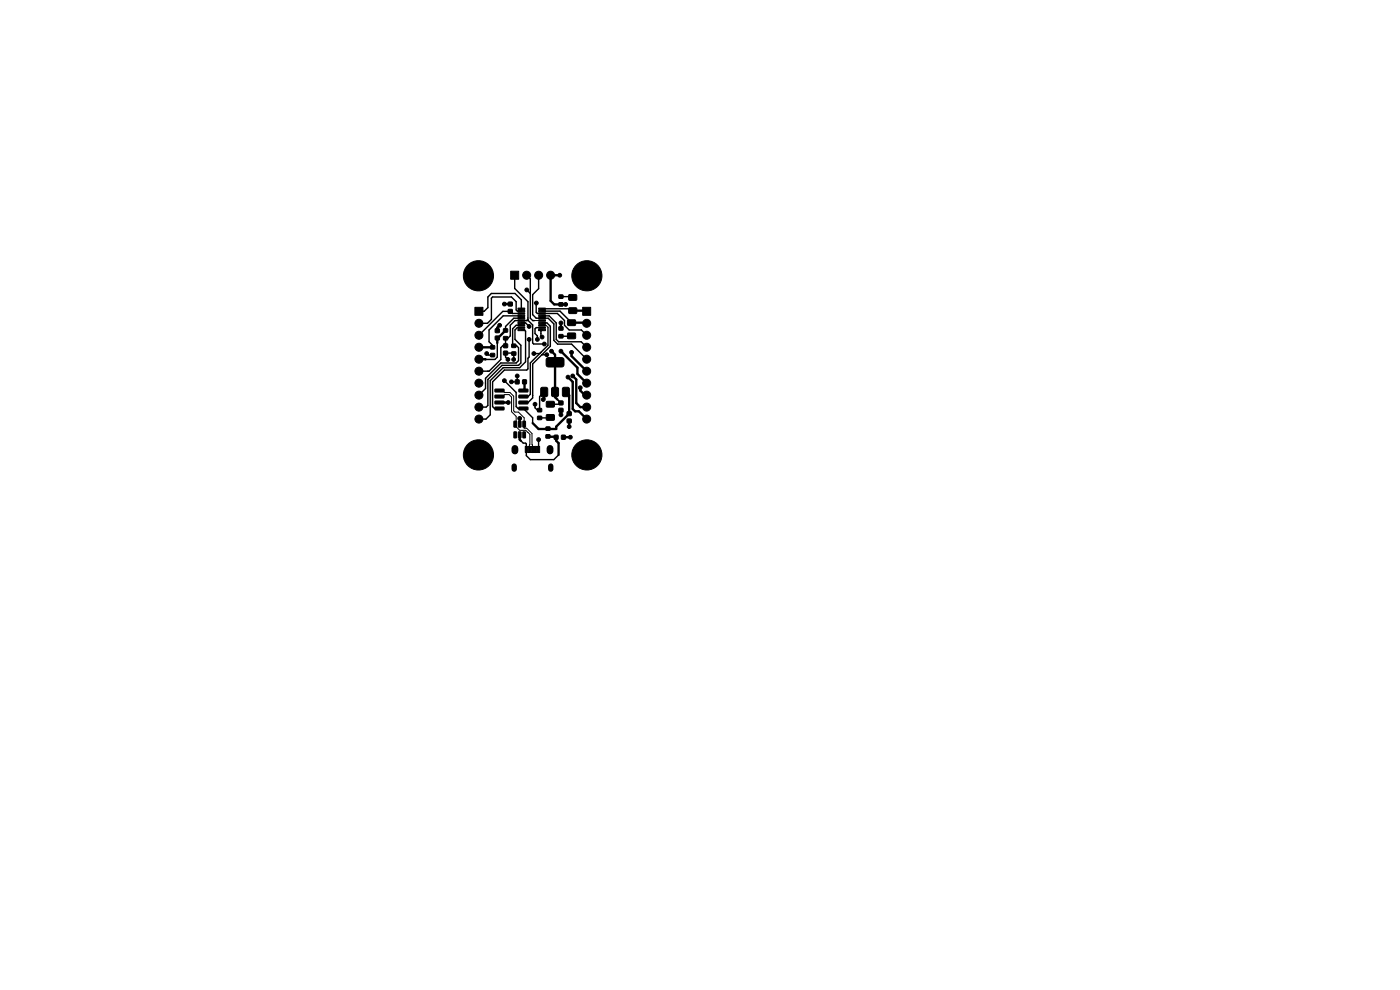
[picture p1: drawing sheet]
<svg xmlns="http://www.w3.org/2000/svg" width="297mm" height="210mm" viewBox="0 0 297 210" stroke-linecap="round" stroke-linejoin="round" font-family="sans-serif">
<g fill="#000" stroke="#000" stroke-width=".21">
<path d="M108.3 57.5h1.7v1.7h-1.7zM100.8 65.2h1.6v1.7h-1.6zM104.1 75h.8v.7h-.8zM104.1 73.3h.8v.7h-.8zM105.1 71.3h.8v.8h-.8zM105.1 69.8h.8v.7h-.8zM106.8 71.4h.9v.7h-.9zM106.8 69.8h.9v.6h-.9zM106.8 73h.9v.7h-.9zM106.8 74.5h.9v.8h-.9zM107.8 65.7h.9v.7h-.9zM107.8 64.1h.9v.8h-.9z"/>
<path d="M108.6 73h.8v.7h-.8zM108.6 74.7h.8v.6h-.8zM109.9 65.4h1.3l.1 .2-1.3 .1zM109.9 65.9h1.3l.1 .2-1.3 .1zM109.9 66.4h1.3l.1 .2-1.3 .1zM109.9 66.9h1.3l.1 .2-1.3 .1zM109.9 67.4h1.3l.1 .2-1.3 .1zM109.9 67.9h1.3l.1 .2-1.3 .1zM109.9 68.4h1.3l.1 .2-1.3 .1zM109.9 68.9h1.3l.1 .2-1.3 .1zM109.9 69.4h1.3l.1 .2-1.3 .1zM109.9 69.9h1.3l.1 .2-1.3 .1z"/>
<path d="M114.3 69.9h1.3l.1 .2-1.4 .1zM114.3 69.4h1.3l.1 .2-1.4 .1zM114.3 68.9h1.3l.1 .2-1.4 .1zM114.3 68.4h1.3l.1 .2-1.4 .1zM114.3 67.9h1.3l.1 .2-1.4 .1zM114.3 67.4h1.3l.1 .2-1.4 .1zM114.3 66.9h1.3l.1 .2-1.4 .1zM114.3 66.4h1.3l.1 .2-1.4 .1zM114.3 65.9h1.3l.1 .2-1.4 .1zM114.3 65.4h1.3l.1 .2-1.4 .1zM116 76l.3-.1h3.1l.2 .3v1.4l-.5 .3-3-.1-.3-.4 .1-1.2zM118.6 71h.8v.7h-.8z"/>
<path d="M118.6 69.3h.8v.7h-.8zM118.6 62.6h.8v.7h-.8zM118.6 64.2h.8v.7h-.8zM120.4 70.7l1.6-.1 .1 .3v.8l-.2 .2h-1.4l-.1-.3zM120.4 67.9l1.6-.1 .1 .3v.8l-.2 .2h-1.4l-.1-.3zM120.7 62.5h1.5l.2 .2v.9l-.3 .1h-1.3l-.2-.2zM120.7 65.3h1.5l.2 .2v.9l-.3 .1h-1.3l-.2-.2zM123.6 65.2h1.7v1.7h-1.7zM105 82.6l1.8-.1 .1 .6-1.8 .1zM105 83.8h1.8l.1 .5-1.8 .1zM105 85.1h1.8l.1 .5-1.8 .1zM105 86.4l1.8-.1 .1 .6-1.8 .1z"/>
<path d="M109 89.4h.6l-.1 1.2-.5-.1zM109 91.6l.6 .1-.1 1.2-.5-.1zM110.1 86.4l1.8-.1 .1 .6-1.8 .1zM110.1 85.1h1.8l.1 .5-1.8 .1zM110.1 83.8h1.8l.1 .5-1.8 .1zM110.1 82.6l1.8-.1 .1 .6-1.8 .1zM109.3 80.6h.8v.8h-.8zM110 89.4h.5v1.2l-.5-.1zM110 91.6l.5 .1v1.2l-.5-.1zM110.9 89.4h.6l-.1 1.2-.5-.1zM110.9 91.6l.6 .1-.1 1.2-.5-.1zM111.4 94.7h.5v1.3h-.5z"/>
<path d="M110.9 80.6h.8v.8h-.8zM112.1 94.7h.4v1.3h-.4zM112.7 94.7h.5v1.3h-.5zM113.4 94.7h.4v1.3h-.4zM114 94.7h.5v1.3h-.5zM114.1 88.3h.8v.7h-.8zM114.1 86.7h.8v.6h-.8zM114.8 82.3l.3-.1h.8l.2 .1 .1 1.5-.2 .3-.9 .1-.3-.2zM115.8 92.2h.9v.7h-.9zM115.8 90.6h.9v.7h-.9zM115.9 88l1.6-.1 .1 .3v.8l-.2 .2h-1.4l-.1-.3zM115.9 85.2l1.6-.1 .1 .3v.8l-.2 .2h-1.4l-.1-.3z"/>
<path d="M117.1 82.3l.3-.1h.8l.2 .1 .1 1.5-.2 .3-.9 .1-.3-.2zM117.6 92.3h.8v.9h-.8zM119.1 92.3h.8v.9h-.8zM118.6 85.1h.8v.8h-.8zM118.6 86.6h.8v.8h-.8zM119.4 82.3l.3-.1h.8l.2 .1 .1 1.5-.2 .3-.9 .1-.3-.2zM120.3 87.4h.9v.7h-.9zM120.3 88.9h.9v.8h-.9z"/>
<circle cx="99.1" cy="58.5" r=".4"/>
<circle cx="99.8" cy="56.8" r=".4"/>
<circle cx="101.5" cy="56.1" r=".4"/>
<circle cx="101.5" cy="58.5" r="3.2"/>
<circle cx="103.2" cy="56.8" r=".4"/>
<circle cx="103.9" cy="58.5" r=".4"/>
<circle cx="111.7" cy="58.4" r=".85"/>
<circle cx="114.3" cy="58.4" r=".85"/>
<circle cx="116.8" cy="58.4" r=".85"/>
<circle cx="118.8" cy="58.4" r=".4"/>
<circle cx="122.1" cy="58.5" r=".4"/>
<circle cx="122.8" cy="56.8" r=".4"/>
<circle cx="124.5" cy="58.5" r="3.2"/>
<circle cx="124.5" cy="56.1" r=".4"/>
<circle cx="126.2" cy="56.8" r=".4"/>
<circle cx="126.9" cy="58.5" r=".4"/>
<circle cx="99.8" cy="60.2" r=".4"/>
<circle cx="101.5" cy="60.9" r=".4"/>
<circle cx="101.6" cy="76.2" r=".85"/>
<circle cx="101.6" cy="78.7" r=".85"/>
<circle cx="101.6" cy="68.6" r=".85"/>
<circle cx="101.6" cy="71.1" r=".85"/>
<circle cx="101.6" cy="73.7" r=".85"/>
<circle cx="103.2" cy="60.2" r=".4"/>
<circle cx="103.2" cy="75" r=".4"/>
<circle cx="106" cy="69" r=".4"/>
<circle cx="107" cy="64.5" r=".4"/>
<circle cx="107.8" cy="76.3" r=".4"/>
<circle cx="109" cy="76.3" r=".4"/>
<circle cx="109.7" cy="79.8" r=".4"/>
<circle cx="111.8" cy="61.5" r=".4"/>
<circle cx="112.2" cy="72" r=".4"/>
<circle cx="112.2" cy="69.3" r=".4"/>
<circle cx="113.2" cy="75" r=".4"/>
<circle cx="113.8" cy="64.3" r=".4"/>
<circle cx="114" cy="72" r=".4"/>
<circle cx="115" cy="71.5" r=".4"/>
<circle cx="115.5" cy="73" r=".4"/>
<circle cx="116" cy="75.3" r=".4"/>
<circle cx="117" cy="74.5" r=".4"/>
<circle cx="119" cy="68.5" r=".4"/>
<circle cx="119" cy="74.5" r=".4"/>
<circle cx="120" cy="64.6" r=".4"/>
<circle cx="121.2" cy="74.8" r=".4"/>
<circle cx="121.5" cy="79.8" r=".4"/>
<circle cx="122.8" cy="60.2" r=".4"/>
<circle cx="124.5" cy="76.2" r=".85"/>
<circle cx="124.5" cy="78.7" r=".85"/>
<circle cx="124.5" cy="68.6" r=".85"/>
<circle cx="124.5" cy="71.1" r=".85"/>
<circle cx="124.5" cy="73.7" r=".85"/>
<circle cx="124.5" cy="60.9" r=".4"/>
<circle cx="126.2" cy="60.2" r=".4"/>
<circle cx="99.1" cy="96.5" r=".4"/>
<circle cx="99.8" cy="98.2" r=".4"/>
<circle cx="99.8" cy="94.8" r=".4"/>
<circle cx="101.5" cy="94.1" r=".4"/>
<circle cx="101.5" cy="98.9" r=".4"/>
<circle cx="101.5" cy="96.5" r="3.2"/>
<circle cx="101.6" cy="86.4" r=".85"/>
<circle cx="101.6" cy="88.9" r=".85"/>
<circle cx="101.6" cy="83.8" r=".85"/>
<circle cx="101.6" cy="81.3" r=".85"/>
<circle cx="103.2" cy="98.2" r=".4"/>
<circle cx="103.2" cy="94.8" r=".4"/>
<circle cx="103.9" cy="96.5" r=".4"/>
<circle cx="107" cy="80.8" r=".4"/>
<circle cx="107.8" cy="85.4" r=".4"/>
<circle cx="108.5" cy="81" r=".4"/>
<circle cx="110.2" cy="88.7" r=".4"/>
<circle cx="113.5" cy="85.7" r=".4"/>
<circle cx="114.3" cy="93.3" r=".4"/>
<circle cx="115.2" cy="84.7" r=".4"/>
<circle cx="119" cy="88" r=".4"/>
<circle cx="120.5" cy="80" r=".4"/>
<circle cx="120.8" cy="90.5" r=".4"/>
<circle cx="121" cy="92.8" r=".4"/>
<circle cx="122.1" cy="96.5" r=".4"/>
<circle cx="122.8" cy="98.2" r=".4"/>
<circle cx="122.8" cy="94.8" r=".4"/>
<circle cx="123.1" cy="82.3" r=".4"/>
<circle cx="124.5" cy="83.8" r=".85"/>
<circle cx="124.5" cy="88.9" r=".85"/>
<circle cx="124.5" cy="81.3" r=".85"/>
<circle cx="124.5" cy="86.4" r=".85"/>
<circle cx="124.5" cy="96.5" r="3.2"/>
<circle cx="124.5" cy="94.1" r=".4"/>
<circle cx="124.5" cy="98.9" r=".4"/>
<circle cx="126.2" cy="98.2" r=".4"/>
<circle cx="126.2" cy="94.8" r=".4"/>
<circle cx="126.9" cy="96.5" r=".4"/>
</g>
<path d="M109.1 98.9v.6M116.8 98.9v.6" fill="none" stroke="#000" stroke-width="1.2"/>
<path d="M109.2 95.1v.6M116.7 95.1v.6" fill="none" stroke="#000" stroke-width="1.4"/>
<g fill="none" stroke="#000" stroke-width=".3">
<path d="M109.2 58.4v2.8l2.8 2.8v3.9l1 1v3.9l.2 .2h2.3M111.7 58.4l.8 .8v8.3l.5 .5h.3M114.3 58.4v2.8l-1.3 1.3v4.3l.7 .7h2.6l1.2 1.2v3.5l.8 .8h3l3.2 3.2M103.2 75l.5 .3h.8M103.5 78.7v.1M105.5 72.8v3l-.5 .5h-2M107.8 76.3l-.6-.5v-.9h1.7l.1 1.4M109.7 79.8v1.2h-1.2M110.6 69h-1.1l-.8 .8v3.3l.3 .3h.6l.4 .4v2.7l-.5 .5h-3.3l-3.2 3.3v2.1l-1.4 1.4M110.6 67.5h-1.6l-1.8 1.8v.9M110.6 68.5h.9l.7 .8M110.6 66h-.9l-.2-.2v-1.8l-1-1h-4l-.2 .3v4.5l-.9 .8h-1.8"/>
<path d="M110.6 66.5h-1.9l-.5-.4h-1.5l-5.1 5M110.6 65.5v-1.9l-1.3-1.3h-5l-.8 .7v2.3l-.8 .7h-1.1M110.6 69.5h-.9l-.4 .5v2l1.2 1.3v3.7l-.5 .5h-3.5l-3 3v5.5l-.4 .4h-1.5M110.6 70h.6l.3 .3v6.5l-1.3 1.2h-3.5l-2.7 2.8v7.2l-.9 .9h-1.5M110.6 67h-3.9l-3 3v2.5l.8 .8v.4M111.7 61.5l.8 .8M112 67.8l-.3 .2M112.1 68h-2.8l-1.1 1v2.3l-.4 .5h-.6v1.6h-.6l-.4 .4v2.5l-2.5 2.5-2.1-.1M112.2 72v3.8l-.2 .2v2.3l-.3 .2h-4.7l-2.5 2.5v5.3l.4 .4h1.1M113.2 75h1.3M113.3 68h.1M113.8 64.3l-.1 2 .3 .2h4.2l1.5 1.5v1l1.1 1h2.5l1.2 1.1"/>
<path d="M114.3 70h.7l-.3 .3v1l.3 .2M115 75.2l1 .1M115 68.5h1l.8 .7v4.3l-3.8 3.7v7.2l-1 1h-1M115 69.5h-1.3l-.2 .3v1l.5 .5v.7M115 67h1.5l1.5 1.5v3.5l.5 .5h4.8l1.2 1.2M115 66h3.8l2.4 2.5M115 65.5h6.1l.4 .4M116.2 69.4v3.9l-3.7 3.7v6.6l-.5 .5h-1M119 62.9h2.1l.1 .2M121.2 71.3h-2.2M107 80.8l2.5 2.5v3l.4 .4h1.1l2 1.9v1.2M110.5 93.5l.5 .5h.5l.2 .2v2.5l.8 .8h5l1-1"/>
<path d="M113 83.8h.1M114.3 93.3v2M115.5 83.2l-1 .9v2.9h-.5l-.5-.5v-.7M116.7 88.6l-2.2 .1M117 85.5l-.3 .3h2l.3-.3M118.2 84.8l.8 .7M119 85.3v.2"/>
</g>
<g fill="none" stroke="#000" stroke-width=".5">
<path d="M118.7 58.4h-1.9v5.4l.8 .8h2.4M101.6 76.2l1.4 .1M101.6 73.7h.1M101.6 73.7h2.9M106 69l-.5 .5v.7M107 64.5h1.2M107.2 70.1l-1.7 1.6v1.1M117 74.5l.8 .8v9l.4 .5M119 68.5v1.2M119 74.5l3.5 3.5v1.3l2 2M121.2 74.8v.7l3.3 3.2M121.2 68.5h3.1l.2 .1"/>
<path d="M121.5 65.9h2.8l.2 .1M121.5 79.8l.7 .7v5l.9 .9h1.4M106 85.4h1.8M110.2 88.8v1.2M110.2 92.3v1l.3 .2M111.3 81v1.6l-.3 .2M115.5 83.2v1.4l-.3 .2M116.3 92.7l1.7 .1v.7l.5 .5v2.5M119 87v1M119.5 92.8h1.5M120.1 83.2l.7 .7v3.9l-2.8 2.7v.5h-3.7l-1.3-1.2M120.5 80l1 1v5.8l.5 .5h.8l1.7 1.6"/>
<path d="M120.8 89.3v1.2M123.1 82.3v.6l1 .9h.4"/>
</g>
<path d="M113.3 68h1.7M115 69h.8l.4 .4M106 82.8h.6l.4 .5h1.2l.8 .7v3.2l.2 .2h.8l1.2 1.2v2.2h.5l1.2 1.2 .1 3.3-.2-.1M106 84.1h.6l.4-.4h1l.5 .5v3.1l1 1v1.1l-.2 .2v.7l1 1h1.2l.9 .8-.1 3.2M111 89.4l.2 .2" fill="none" stroke="#000" stroke-width=".21"/>
</svg>
